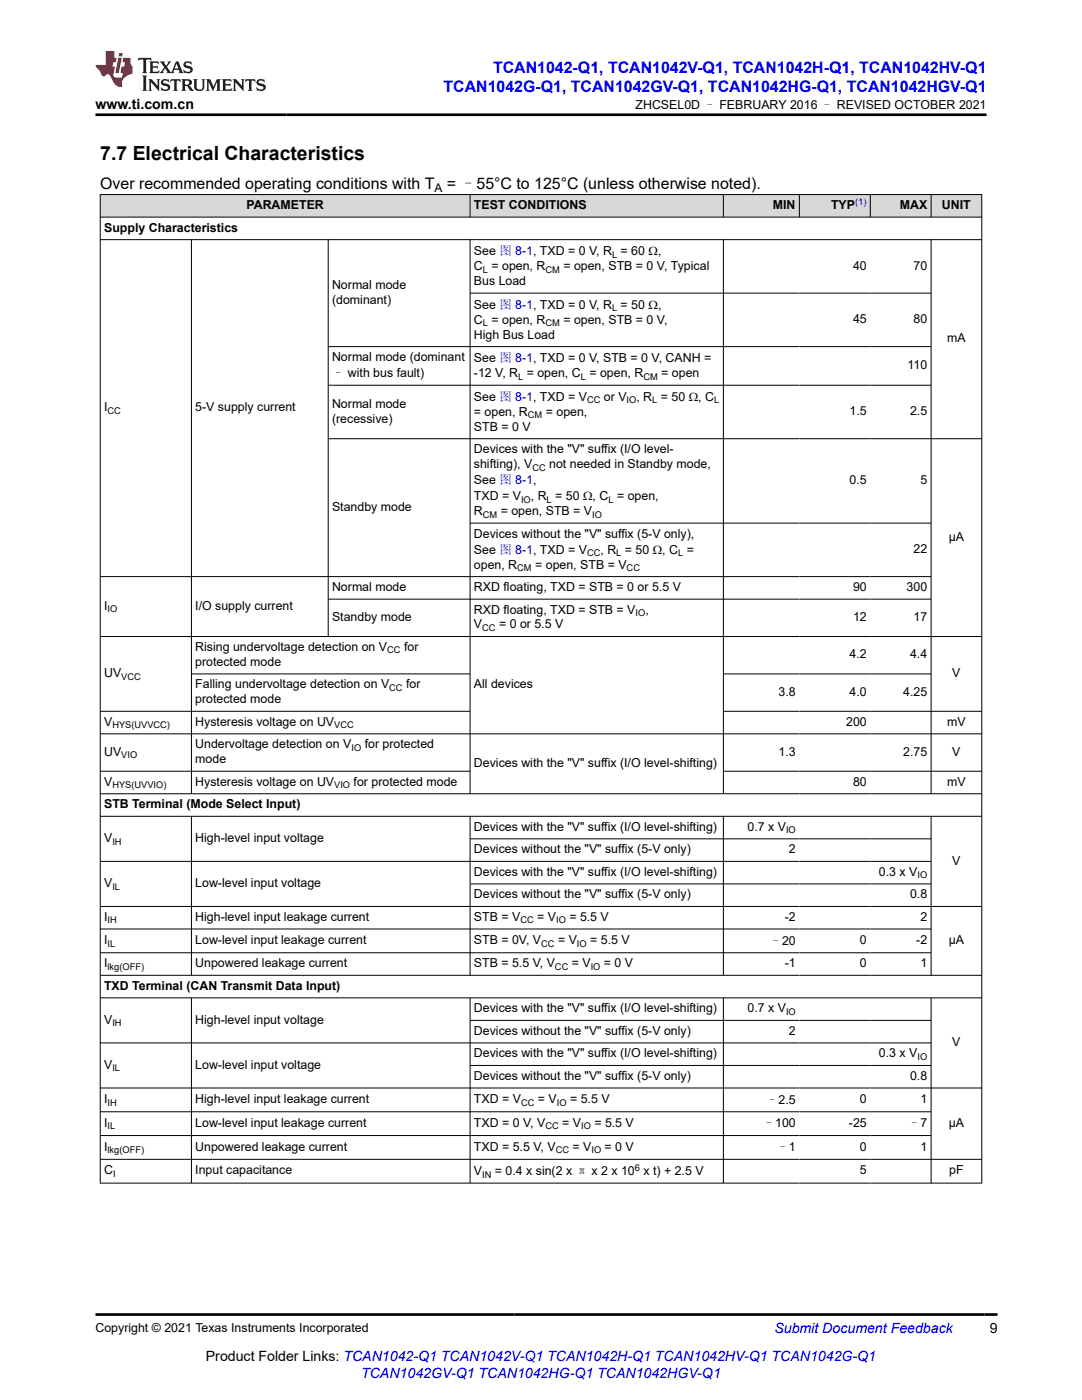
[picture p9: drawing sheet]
<svg xmlns="http://www.w3.org/2000/svg" width="216mm" height="279mm" viewBox="0 0 216 279" stroke-linecap="round" stroke-linejoin="round" font-family="sans-serif">
<defs><g id="words">
<text font-size="3.9" x="20" y="31.9">7.7 Electrical Characteristics</text>
<g font-size="3.2" fill="#00f">
<text x="98.4" y="14.5">TCAN1042-Q1, TCAN1042V-Q1, TCAN1042H-Q1, TCAN1042HV-Q1</text>
<text x="88.5" y="18.3">TCAN1042G-Q1, TCAN1042GV-Q1, TCAN1042HG-Q1, TCAN1042HGV-Q1</text>
</g>
<g font-size="3.2">
<text x="20" y="37.7">Over recommended operating conditions with T</text>
<text x="89.2" y="37.7">= –55°C to 125°C (unless otherwise noted).</text>
</g>
<g font-size="2.8">
<text x="19.1" y="21.7">www.ti.com.cn</text>
<text x="197.5" y="266.1">9</text>
<text x="41.1" y="271.7">Product Folder Links: TCAN1042-Q1 TCAN1042V-Q1 TCAN1042H-Q1 TCAN1042HV-Q1 TCAN1042G-Q1</text>
</g>
<g font-size="2.8" fill="#00f">
<text x="154.5" y="266.1">Submit Document Feedback</text>
<text x="72.1" y="275.1">TCAN1042GV-Q1 TCAN1042HG-Q1 TCAN1042HGV-Q1</text>
</g>
<g font-size="2.5">
<text x="126.8" y="21.8">ZHCSEL0D – FEBRUARY 2016 – REVISED OCTOBER 2021</text>
<text x="49.2" y="41.7">PARAMETER</text>
<text x="94.6" y="41.7">TEST CONDITIONS</text>
<text x="154.2" y="41.7">MIN</text>
<text x="165.8" y="41.7">TYP</text>
<text x="179.5" y="41.7">MAX</text>
<text x="188" y="41.7">UNIT</text>
<text x="20.8" y="46.2">Supply Characteristics</text>
<text x="94.6" y="53.9">C = open, R</text>
<text x="94.6" y="51">See 图 8-1, TXD = 0 V, R = 60 Ω,</text>
<text x="112.4" y="53.9">= open, STB = 0 V, Typical</text>
<text x="170.2" y="53.8">40</text>
<text x="182.3" y="53.8">70</text>
<text x="66.3" y="57.7">Normal mode</text>
<text x="94.6" y="56.9">Bus Load</text>
<text x="66.3" y="60.6">(dominant)</text>
<text x="94.6" y="64.6">C = open, R</text>
<text x="94.6" y="61.6">See 图 8-1, TXD = 0 V, R = 50 Ω,</text>
<text x="112.4" y="64.6">= open, STB = 0 V,</text>
<text x="170.2" y="64.5">45</text>
<text x="182.3" y="64.5">80</text>
<text x="94.6" y="67.6">High Bus Load</text>
<text x="189" y="68.3">mA</text>
<text x="66.3" y="72.1">Normal mode (dominant</text>
<text x="66.3" y="75.3">– with bus fault)</text>
<text x="94.6" y="72.3">See 图 8-1, TXD = 0 V, STB = 0 V, CANH =</text>
<text x="94.6" y="75.3">-12 V, R = open, C = open, R</text>
<text x="131.9" y="75.3">= open</text>
<text x="181.1" y="73.7">110</text>
<text x="20.8" y="82.1">I</text>
<text x="39" y="82.1">5-V supply current</text>
<text x="66.3" y="81.4">Normal mode</text>
<text x="94.6" y="80">See 图 8-1, TXD = V</text>
<text x="94.6" y="83">= open, R</text>
<text x="108.9" y="83">= open,</text>
<text x="120.5" y="80">or V</text>
<text x="127" y="80">, R = 50 Ω, C</text>
<text x="169.5" y="82.9">1.5</text>
<text x="181.6" y="82.9">2.5</text>
<text x="66.3" y="84.3">(recessive)</text>
<text x="94.6" y="85.9">STB = 0 V</text>
<text x="94.6" y="90.4">Devices with the &quot;V&quot; suffix (I/O level-</text>
<text x="94.6" y="93.4">shifting), V</text>
<text x="109.6" y="93.4">not needed in Standby mode,</text>
<text x="66.3" y="102">Standby mode</text>
<text x="94.6" y="96.6">See 图 8-1,</text>
<text x="94.6" y="99.8">TXD = V</text>
<text x="105.9" y="99.8">, R = 50 Ω, C = open,</text>
<text x="169.5" y="96.6">0.5</text>
<text x="183.7" y="96.6">5</text>
<text x="94.6" y="102.8">R</text>
<text x="94.6" y="107.3">Devices without the &quot;V&quot; suffix (5-V only),</text>
<text x="99.9" y="102.8">= open, STB = V</text>
<text x="189.3" y="107.9">µA</text>
<text x="94.6" y="113.5">open, R</text>
<text x="94.6" y="110.5">See 图 8-1, TXD = V</text>
<text x="106.8" y="113.5">= open, STB = V</text>
<text x="119.8" y="110.5">, R = 50 Ω, C =</text>
<text x="182.3" y="110.4">22</text>
<text x="66.3" y="118">Normal mode</text>
<text x="94.6" y="118">RXD floating, TXD = STB = 0 or 5.5 V</text>
<text x="170.2" y="118">90</text>
<text x="180.9" y="118">300</text>
<text x="20.8" y="121.7">I</text>
<text x="39" y="121.7">I/O supply current</text>
<text x="66.3" y="123.9">Standby mode</text>
<text x="94.6" y="125.4">V</text>
<text x="94.6" y="122.5">RXD floating, TXD = STB = V</text>
<text x="99.6" y="125.4">= 0 or 5.5 V</text>
<text x="128.8" y="122.5">,</text>
<text x="170.2" y="123.9">12</text>
<text x="182.3" y="123.9">17</text>
<text x="39" y="129.9">Rising undervoltage detection on V</text>
<text x="80.6" y="129.9">for</text>
<text x="169.5" y="131.4">4.2</text>
<text x="181.6" y="131.4">4.4</text>
<text x="20.8" y="135.1">UV</text>
<text x="39" y="132.9">protected mode</text>
<text x="39" y="137.4">Falling undervoltage detection on V</text>
<text x="81" y="137.4">for</text>
<text x="94.6" y="137.4">All devices</text>
<text x="190" y="135.1">V</text>
<text x="39" y="140.3">protected mode</text>
<text x="155.4" y="138.9">3.8</text>
<text x="169.5" y="138.9">4.0</text>
<text x="180.2" y="138.9">4.25</text>
<text x="20.8" y="144.8">V</text>
<text x="39" y="144.8">Hysteresis voltage on UV</text>
<text x="39" y="149.3">Undervoltage detection on V</text>
<text x="72.8" y="149.3">for protected</text>
<text x="168.8" y="144.8">200</text>
<text x="189" y="144.8">mV</text>
<text x="20.8" y="150.8">UV</text>
<text x="39" y="152.3">mode</text>
<text x="94.6" y="153.1">Devices with the &quot;V&quot; suffix (I/O level-shifting)</text>
<text x="155.4" y="150.8">1.3</text>
<text x="180.2" y="150.8">2.75</text>
<text x="190" y="150.8">V</text>
<text x="20.8" y="156.8">V</text>
<text x="20.8" y="161.3">STB Terminal (Mode Select Input)</text>
<text x="39" y="156.8">Hysteresis voltage on UV</text>
<text x="70.6" y="156.8">for protected mode</text>
<text x="170.2" y="156.8">80</text>
<text x="189" y="156.8">mV</text>
<text x="94.6" y="165.8">Devices with the &quot;V&quot; suffix (I/O level-shifting)</text>
<text x="149.2" y="165.8">0.7 x V</text>
<text x="20.8" y="168">V</text>
<text x="39" y="168">High-level input voltage</text>
<text x="94.6" y="170.3">Devices without the &quot;V&quot; suffix (5-V only)</text>
<text x="157.4" y="170.3">2</text>
<text x="190" y="172.5">V</text>
<text x="20.8" y="177">V</text>
<text x="39" y="177">Low-level input voltage</text>
<text x="94.6" y="174.8">Devices with the &quot;V&quot; suffix (I/O level-shifting)</text>
<text x="94.6" y="179.3">Devices without the &quot;V&quot; suffix (5-V only)</text>
<text x="175.4" y="174.8">0.3 x V</text>
<text x="181.6" y="179.3">0.8</text>
<text x="20.8" y="183.8">I</text>
<text x="39" y="183.8">High-level input leakage current</text>
<text x="94.6" y="183.8">STB = V</text>
<text x="107.2" y="183.8">= V</text>
<text x="113.6" y="183.8">= 5.5 V</text>
<text x="156.6" y="183.8">-2</text>
<text x="183.7" y="183.8">2</text>
<text x="20.8" y="188.4">I</text>
<text x="39" y="188.4">Low-level input leakage current</text>
<text x="94.6" y="188.4">STB = 0V, V</text>
<text x="111.4" y="188.4">= V</text>
<text x="117.8" y="188.4">= 5.5 V</text>
<text x="153.6" y="188.5">–20</text>
<text x="171.6" y="188.4">0</text>
<text x="182.8" y="188.4">-2</text>
<text x="189.3" y="188.4">µA</text>
<text x="20.8" y="193">I</text>
<text x="20.8" y="197.5">TXD Terminal (CAN Transmit Data Input)</text>
<text x="39" y="193">Unpowered leakage current</text>
<text x="94.6" y="193">STB = 5.5 V, V</text>
<text x="114.1" y="193">= V</text>
<text x="120.5" y="193">= 0 V</text>
<text x="156.6" y="193">-1</text>
<text x="171.6" y="193">0</text>
<text x="183.7" y="193">1</text>
<text x="94.6" y="202">Devices with the &quot;V&quot; suffix (I/O level-shifting)</text>
<text x="149.2" y="202">0.7 x V</text>
<text x="20.8" y="204.3">V</text>
<text x="39" y="204.3">High-level input voltage</text>
<text x="94.6" y="206.5">Devices without the &quot;V&quot; suffix (5-V only)</text>
<text x="157.4" y="206.5">2</text>
<text x="190" y="208.8">V</text>
<text x="20.8" y="213.3">V</text>
<text x="39" y="213.3">Low-level input voltage</text>
<text x="94.6" y="211">Devices with the &quot;V&quot; suffix (I/O level-shifting)</text>
<text x="94.6" y="215.5">Devices without the &quot;V&quot; suffix (5-V only)</text>
<text x="175.4" y="211">0.3 x V</text>
<text x="181.6" y="215.5">0.8</text>
<text x="20.8" y="220.1">I</text>
<text x="39" y="220.1">High-level input leakage current</text>
<text x="94.6" y="220.1">TXD = V</text>
<text x="107.3" y="220.1">= V</text>
<text x="113.7" y="220.1">= 5.5 V</text>
<text x="152.9" y="220.3">–2.5</text>
<text x="171.6" y="220.1">0</text>
<text x="183.7" y="220.1">1</text>
<text x="20.8" y="224.9">I</text>
<text x="39" y="224.9">Low-level input leakage current</text>
<text x="94.6" y="224.9">TXD = 0 V, V</text>
<text x="112.2" y="224.9">= V</text>
<text x="118.6" y="224.9">= 5.5 V</text>
<text x="152.2" y="225">–100</text>
<text x="169.4" y="224.9">-25</text>
<text x="181.2" y="225">–7</text>
<text x="189.3" y="224.9">µA</text>
<text x="20.8" y="229.6">I</text>
<text x="39" y="229.6">Unpowered leakage current</text>
<text x="94.6" y="229.6">TXD = 5.5 V, V</text>
<text x="114.2" y="229.6">= V</text>
<text x="120.7" y="229.6">= 0 V</text>
<text x="155" y="229.8">–1</text>
<text x="171.6" y="229.6">0</text>
<text x="183.7" y="229.6">1</text>
<text x="20.8" y="234.4">C</text>
<text x="39" y="234.4">Input capacitance</text>
<text x="94.6" y="234.5">V</text>
<text x="98.8" y="234.5">= 0.4 x sin(2 x π x 2 x 10 x t) + 2.5 V</text>
<text x="171.6" y="234.4">5</text>
<text x="189.4" y="234.4">pF</text>
<text x="19.1" y="265.8">Copyright © 2021 Texas Instruments Incorporated</text>
</g>
<text font-size="2.4" x="86.7" y="38.3">A</text>
<text font-size="1.9" fill="#00f" x="170.6" y="40.9">(1)</text>
<g font-size="1.9">
<text x="122.1" y="51.5">L</text>
<text x="96.3" y="54.4">L</text>
<text x="108.8" y="54.4">CM</text>
<text x="96.3" y="65.1">L</text>
<text x="108.8" y="65.1">CM</text>
<text x="122.1" y="62.1">L</text>
<text x="103.4" y="75.8">L</text>
<text x="115.9" y="75.8">L</text>
<text x="128.4" y="75.8">CM</text>
<text x="21.5" y="82.6">CC</text>
<text x="105.3" y="83.5">CM</text>
<text x="117.1" y="80.5">CC</text>
<text x="125" y="80.5">IO</text>
<text x="130.1" y="80.5">L</text>
<text x="142.5" y="80.5">L</text>
<text x="106.2" y="93.9">CC</text>
<text x="104" y="100.3">IO</text>
<text x="109.1" y="100.3">L</text>
<text x="121.4" y="100.3">L</text>
<text x="96.3" y="103.3">CM</text>
<text x="118.2" y="103.3">IO</text>
<text x="103.2" y="114">CM</text>
<text x="117.1" y="111">CC</text>
<text x="123" y="111">L</text>
<text x="125" y="114">CC</text>
<text x="135.3" y="111">L</text>
<text x="21.5" y="122.2">IO</text>
<text x="96.2" y="125.9">CC</text>
<text x="126.8" y="123">IO</text>
<text x="77.3" y="130.4">CC</text>
<text x="24.2" y="135.6">VCC</text>
<text x="77.7" y="137.9">CC</text>
<text x="22.4" y="145.3">HYS(UVVCC)</text>
<text x="66.7" y="145.3">VCC</text>
<text x="70.1" y="149.8">IO</text>
<text x="24.2" y="151.3">VIO</text>
<text x="22.4" y="157.3">HYS(UVVIO)</text>
<text x="66.7" y="157.3">VIO</text>
<text x="156.8" y="166.3">IO</text>
<text x="22.4" y="168.5">IH</text>
<text x="22.4" y="177.5">IL</text>
<text x="183.1" y="175.3">IO</text>
<text x="21.5" y="184.3">IH</text>
<text x="103.8" y="184.3">CC</text>
<text x="111" y="184.3">IO</text>
<text x="21.5" y="188.9">IL</text>
<text x="108" y="188.9">CC</text>
<text x="115.1" y="188.9">IO</text>
<text x="21.5" y="193.5">lkg(OFF)</text>
<text x="110.7" y="193.5">CC</text>
<text x="117.9" y="193.5">IO</text>
<text x="156.8" y="202.5">IO</text>
<text x="22.4" y="204.8">IH</text>
<text x="22.4" y="213.8">IL</text>
<text x="183.1" y="211.5">IO</text>
<text x="21.5" y="220.6">IH</text>
<text x="104" y="220.6">CC</text>
<text x="111.1" y="220.6">IO</text>
<text x="21.5" y="225.4">IL</text>
<text x="108.8" y="225.4">CC</text>
<text x="116" y="225.4">IO</text>
<text x="21.5" y="230.1">lkg(OFF)</text>
<text x="110.9" y="230.1">CC</text>
<text x="118" y="230.1">IO</text>
<text x="126.7" y="233.7">6</text>
<text x="22.6" y="234.9">I</text>
<text x="96.2" y="235">IN</text>
</g>
</g></defs>
<g fill="#d8d8d8">
<path d="M20 38.8h175.9v4.5h-175.9z" fill-rule="evenodd"/>
<path d="M20.1 38.9h73.6v4.4h-73.6z" fill-rule="evenodd"/>
<path d="M93.9 38.9h50.4v4.4h-50.4z" fill-rule="evenodd"/>
<path d="M144.4 38.9h15v4.4h-15z" fill-rule="evenodd"/>
<path d="M159.6 38.9h14v4.4h-14z" fill-rule="evenodd"/>
<path d="M173.7 38.9h12v4.4h-12z" fill-rule="evenodd"/>
<path d="M185.9 38.9h9.9v4.4h-9.9z" fill-rule="evenodd"/>
</g>
<g fill="none" stroke="#000" stroke-width=".2">
<path d="M19.9 38.8h176.1M20 38.8v197.4M93.8 38.8v4.6M144.3 38.8v4.6M159.5 38.8v4.6M173.7 38.8v4.6M185.8 38.8v4.6M195.9 38.8v197.4M19.9 43.3h176.1M19.9 47.8h176.1M38.2 47.8v110.7M65.5 47.8v79.3"/>
<path d="M93.8 47.8v110.7M93.8 58.5h92.1M144.3 47.8v110.7M185.8 47.8v110.7M65.5 76.9h120.4M185.9 69.2h-120.4M65.5 87.6h130.5M65.5 119.6h120.4M93.8 104.4h92.1M185.9 115.1h-166M38.2 134.5h55.7M144.3 134.5h41.6"/>
<path d="M196 127h-176.1M19.9 146.5h176.1M19.9 153.9h74M19.9 158.4h176.1M93.9 142h-74M144.3 142h51.7M144.3 153.9h51.7M19.9 162.9h176.1M19.9 171.9h166M38.2 162.9v31.8M93.8 162.9v31.8M93.8 167.4h92.1"/>
<path d="M93.8 176.4h92.1M144.3 162.9v31.8M185.8 162.9v31.8M19.9 180.9h176.1M19.9 185.4h166M19.9 194.6h176.1M19.9 190.1h166M19.9 199.1h176.1M38.2 199.1v37.1M93.8 199.1v37.1M144.3 199.1v37.1M185.8 199.1v37.1"/>
<path d="M19.9 208.1h166M19.9 217.1h176.1M93.8 203.6h92.1M93.8 212.6h92.1M19.9 221.9h166M19.9 231.4h176.1M19.9 226.6h166M19.9 236.1h176.1"/>
</g>
<path d="M27.7 11.6l-.2 .5 .5-.2h.6v.1v2.2l-.2 .4h1l-.2-.4v-2.2v-.1h.5l.5 .2-.1-.5zM29.8 12.3l.2 .4v1.5l-.2 .4h1.9l.1-.6a1.08 1.08 0 0 1-1.3 .2v-.7h.6l.4 .2v-.7l-.4 .2h-.6v-.5l.2-.2a1 1 0 0 1 1 .3l-.1-.5zM31.8 12.3l1 1.1-1 1.2h.9l-.2-.2 .4-.8 .5 .8-.2 .2h1.6l-.2-.2 .1-.5h1l.1 .5-.1 .2h.9l-.2-.3-.8-2h-.5l-1 2.2-.8-1.1 .9-1.1h-.8l.2 .2-.5 .6-.3-.6 .1-.2zM35.2 12.7l.4 1h-.8zM36.8 12.4a.65 .65 0 0 0-.2 .7 .65 .65 0 0 0 .6 .5l.7 .1 .1 .3a.79 .79 0 0 1-.7 .4 .79 .79 0 0 1-.7-.5l.1 .7 .2-.1a.93 .93 0 0 0 1.1 .1 .93 .93 0 0 0 .4-1 1.46 1.46 0 0 0-1.2-.6l-.1-.3a1.09 1.09 0 0 1 1.2 .2l-.2-.6-.1 .1-.6-.2zM28.4 15.1l.2 .4v2.2l-.2 .4h1l-.2-.4v-2.2l.2-.4zM29.6 15.8l.2 .4v1.5l-.2 .4h.8l-.3-.4v-1.3l1.7 1.8v-2l.2-.4h-.8l.2 .2 .1 1.1-1.2-1.3zM32.3 15.9a.65 .65 0 0 0-.2 .8 .65 .65 0 0 0 .7 .4l.6 .2 .1 .2a.79 .79 0 0 1-.7 .4 .79 .79 0 0 1-.7-.5l.1 .7 .2-.1a.93 .93 0 0 0 1.1 .1 .93 .93 0 0 0 .4-.9 1.46 1.46 0 0 0-1.2-.6l-.1-.4a1.09 1.09 0 0 1 1.2 .2l-.2-.6-.1 .1-.6-.1zM34.1 15.8l-.1 .6a.63 .63 0 0 1 .7-.3l.1 1.6-.3 .4h1l-.2-.4v-1.6a.66 .66 0 0 1 .8 .3l-.1-.6zM36.2 15.8l.2 .4v1.5l-.2 .4h.9l-.2-.2v-.7h.5l.1 .2a.79 .79 0 0 0 1.2 .6l-1-.9a.61 .61 0 0 0 .6-.6 .61 .61 0 0 0-.5-.7zM36.9 16.1h.2a.47 .47 0 0 1 .5 .1 .47 .47 0 0 1 .1 .5l-.2 .1-.6 .1zM38.5 15.8l.2 .2a2.27 2.27 0 0 0 .4 2 1.04 1.04 0 0 0 1.7-.7v-1.3l.2-.2h-.8l.2 .4v1.1a.6 .6 0 0 1-.6 .6 .6 .6 0 0 1-.6-.6v-1.1l.3-.4zM41.1 15.8l.2 .4v1.5l-.2 .4h.7l-.2-.4v-1.4l.9 1.9 .8-1.9v1.4l-.2 .4h1l-.3-.4v-1.5l.3-.4h-.8l-.7 1.5-.7-1.5zM44.3 15.8l.2 .4v1.5l-.2 .4h1.9l.1-.6a1.09 1.09 0 0 1-1.3 .2v-.7h.6l.4 .2v-.6l-.4 .2h-.6v-.6l.2-.1a1.01 1.01 0 0 1 1 .3l-.1-.6zM46.4 15.8l.3 .4v1.5l-.3 .4h.8l-.2-.4v-1.3l1.6 1.8v-2l.2-.4h-.7l.2 .2v1.1l-1.2-1.3zM49 15.8l-.1 .6a.63 .63 0 0 1 .8-.3v1.6l-.3 .4h1l-.2-.4v-1.6a.66 .66 0 0 1 .8 .3l-.1-.6zM51.4 15.9a.65 .65 0 0 0-.2 .8 .65 .65 0 0 0 .6 .4l.6 .2 .2 .2a.79 .79 0 0 1-.8 .4 .79 .79 0 0 1-.6-.5l.1 .7 .2-.1a.93 .93 0 0 0 1 .1 .93 .93 0 0 0 .5-.9 1.46 1.46 0 0 0-1.3-.6l-.1-.4a1.09 1.09 0 0 1 1.3 .2l-.2-.6-.2 .1-.5-.1z" fill="#231f20"/>
<path d="M21.1 10.2v2.8h-2.1l.1 .3 .9 1a.95 .95 0 0 0 .9 .9 .59 .59 0 0 1 .6-.4 .59 .59 0 0 1 .5 .4l.4 .7a1.59 1.59 0 0 0 2.1 1.4 1.61 1.61 0 0 1 1-2.3l1-.3-.1-1.5a1.59 1.59 0 0 1-.4-1.7h-1.4l-.2 .9h.5l-.1 .9h-.5l-.2 1v.2l.4 .1-.2 .9h-.6a.73 .73 0 0 1-1.1-.7l.3-1.5h-.5l.2-.9h.5l.2-.9h-.5v-1.3zM23.6 11.5l-.6 3.1h.7l.6-3.1zM23.8 10.6l-.1 .6h.7l.1-.6z" fill="#ed1c24"/>
<path d="M19.1 22.9h177.8M19.1 262.3h179.9" fill="none" stroke="#000" stroke-width=".53"/>
<use href="#words"/>
</svg>
